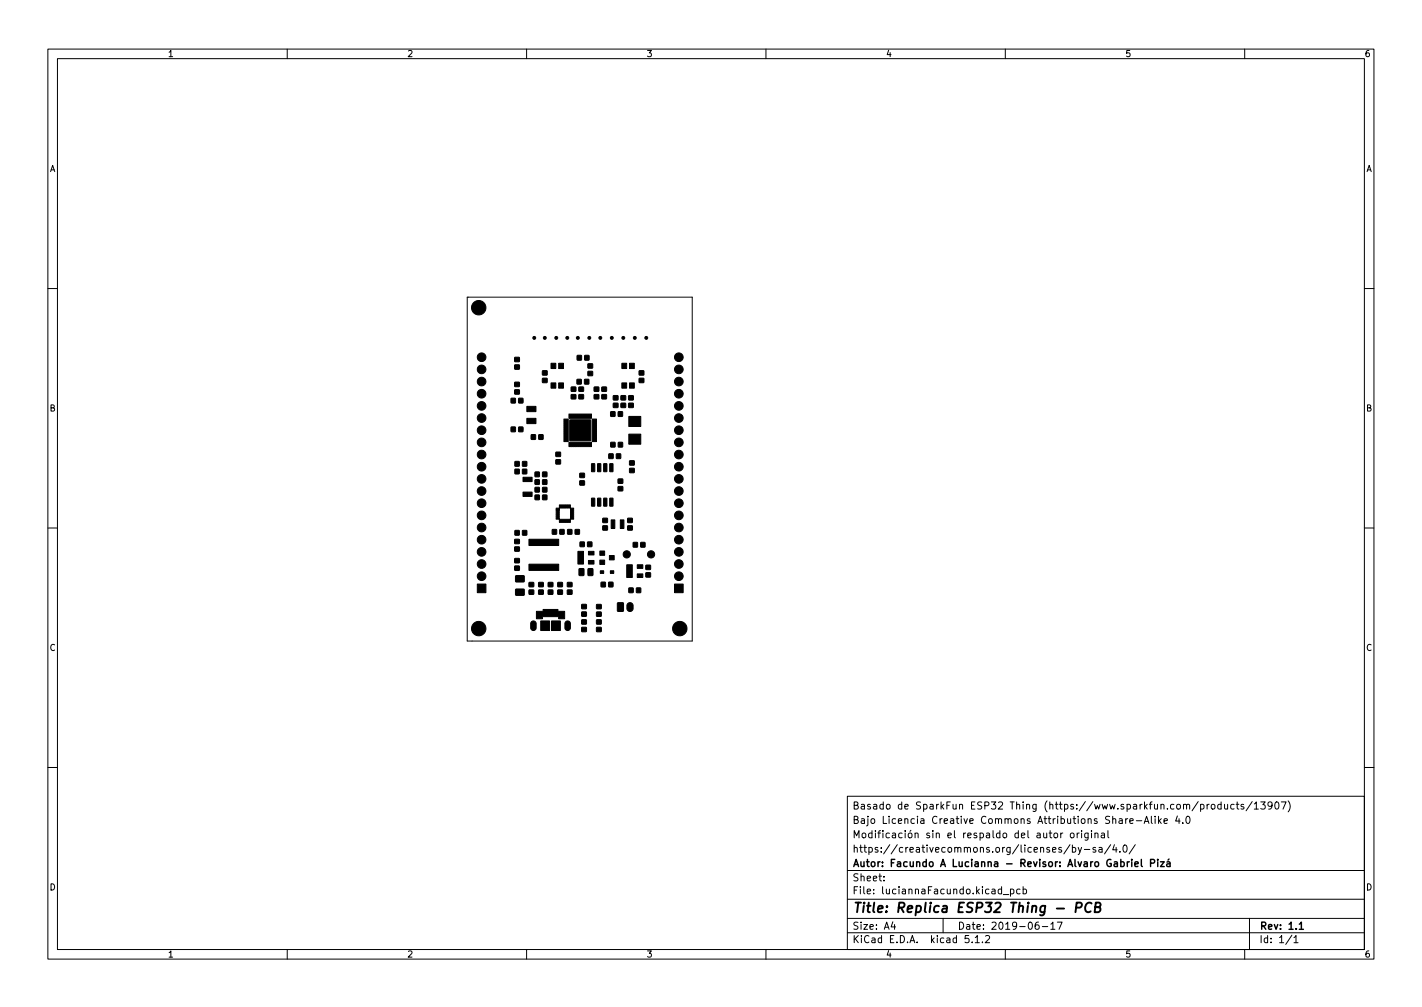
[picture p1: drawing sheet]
<svg xmlns="http://www.w3.org/2000/svg" width="297mm" height="210mm" viewBox="0 0 297 210" stroke-linecap="round" stroke-linejoin="round" font-family="sans-serif">
<defs><g id="words">
<text font-size="2.8" x="178" y="190.6">Title: Replica ESP32 Thing - PCB</text>
<g font-size="2.1">
<text x="178" y="172">Bajo Licencia Creative Commons Attributions Share-Alike 4.0</text>
<text x="178" y="169">Basado de SparkFun ESP32 Thing (https://www.sparkfun.com/products/13907)</text>
<text x="178" y="178">https://creativecommons.org/licenses/by-sa/4.0/</text>
<text x="178" y="175">Modificación sin el respaldo del autor original</text>
<text x="178" y="184">Sheet:</text>
<text x="178" y="181">Autor: Facundo A Lucianna - Revisor: Alvaro Gabriel Pizá</text>
<text x="178" y="186.7">File: luciannaFacundo.kicad_pcb</text>
<text x="178" y="196.9">KiCad E.D.A. kicad 5.1.2</text>
<text x="178" y="194.1">Size: A4</text>
<text x="200" y="194.1">Date: 2019-06-17</text>
<text x="263" y="194.1">Rev: 1.1</text>
<text x="263" y="196.9">Id: 1/1</text>
</g>
<g font-size="1.8">
<text x="35" y="11.9">1</text>
<text x="85" y="11.9">2</text>
<text x="135" y="11.9">3</text>
<text x="185" y="11.9">4</text>
<text x="235" y="11.9">5</text>
<text x="285" y="11.9">6</text>
<text x="10.3" y="35.9">A</text>
<text x="285.3" y="35.9">A</text>
<text x="10.3" y="85.9">B</text>
<text x="285.3" y="85.9">B</text>
<text x="10.3" y="135.9">C</text>
<text x="285.3" y="135.9">C</text>
<text x="10.3" y="185.9">D</text>
<text x="285.3" y="185.9">D</text>
<text x="35" y="199.9">1</text>
<text x="85" y="199.9">2</text>
<text x="135" y="199.9">3</text>
<text x="185" y="199.9">4</text>
<text x="235" y="199.9">5</text>
<text x="285" y="199.9">6</text>
</g>
</g></defs>
<g fill="none" stroke="#000" stroke-width=".21">
<path d="M10 10.2h277v190.1h-277zM12 12.2h273v186.1h-273zM60 10.2v2M110 10.2v2M160 10.2v2M210 10.2v2M260 10.2v2M10 60.2h2M97.6 62h47v71.8h-47zM285 60.2h2M10 110.2h2M285 110.2h2"/>
<path d="M10 160.2h2M177 166.3h108v32h-108zM220.3 174l.3-.1 .3 .3v.4l-.3 .3h-.3l-.2-.3zM221.6 173.9v1M222 173.9l-.4 .3M223.5 176.4l-1.3 1.9M223.7 174l.4-.1 .3 .3v.4l-.3 .3h-.4l-.1-.3zM224 177l.4-.1 .3 .3-.1 .7h-.6M224 176.4v1.5M225 173.9v1M225.2 176.9l.4 1M225.4 173.9l-.4 .3"/>
<path d="M225.9 176.9l-.5 1.4-.2 .1M225.9 173.4v.2M225.9 173.9v1M226.5 177.4h1.1M227.3 173.9v1.2l-.3 .3h-.4M227.3 174l-.4-.1-.3 .3 .1 .7h.6M228 173.4v.2M228 173.9v1M228.7 174.1l.2-.2 .4 .1 .1 .9M228.7 173.9v1M228.9 177l-.4-.1-.2 .2 .1 .3 .5 .1v.4h-.6M229.6 177h.5l.1 .9"/>
<path d="M230.1 174h.5l.1 .9M230.2 177.3l-.5 .1-.2 .2 .2 .3h.5M230.7 174.3l-.5 .1-.2 .2 .2 .3h.5M231.4 173.4v1.3l.2 .2M232 176.4l-1.3 1.9M232.8 176.4l-.4 1h1M233.1 176.9v1M233.9 177.8v.1M234.7 176.6l.2-.2a.8 .8 0 0 1 .6 .8 .8 .8 0 0 1-.6 .7l-.2-.1-.1-.4zM235.6 170.9l-.5 .3M236 171.4l.7-.1-.1-.3-.4-.1-.2 .2 .1 .8h.5M237.1 176.4l-1.2 1.9"/>
<path d="M237.4 171.4h1.1M239 171.9l.5-1.5 .5 1.5M239.1 171.5h.8M240.5 170.4v1.3l.2 .2M241.3 170.4v.2M241.3 170.9v1M242 170.4v1.5M242.1 171.4l.5 .5M242.6 170.9l-.6 .6M243.1 171.4l.8-.1-.1-.3-.4-.1-.3 .2 .1 .8h.6M245.9 170.4l-.3 1h.9M246.3 170.9v1"/>
<path d="M247.1 171.8v.1M247.9 170.6l.2-.2a.8 .8 0 0 1 .5 .8 .8 .8 0 0 1-.5 .7l-.2-.1-.2-.4zM252.1 167.9v1M252.6 167.9l-.5 .3M253.1 168l.4-.1 .3 .3v.4l-.3 .3h-.4l-.1-.3zM255.1 168l-.5-.1-.2 .3 .1 .7h.6M255.1 167.4v1.5M255.8 167.9l.1 1h.3l.2-.1M256.4 167.9v1M257.8 168l-.4-.1-.3 .3 .1 .7h.6M258.2 167.9h.6M258.4 167.4v1.3l.4 .2"/>
<path d="M259.8 168l-.4-.1-.2 .2 .1 .3 .5 .1v.4h-.6M261.6 167.4l-1.3 1.9M262 167.9l.4-.5v1.5M262 168.9h.9M263.4 167.4h.9l-.5 .6 .4 .1v.7l-.2 .1-.6-.1M265.7 168.1l-.3 .3h-.3l-.2-.3 .1-.6 .4-.1 .2 .2a.99 .99 0 0 1-.3 1.3h-.3M266.4 167.6l.2-.2a.8 .8 0 0 1 .6 .8 .8 .8 0 0 1-.6 .7l-.2-.1-.1-.4zM267.6 167.4h1l-.6 1.5M269.1 167.2a1.72 1.72 0 0 1 0 2.3M285 160.2h2M60 198.3v2M110 198.3v2"/>
<path d="M160 198.3v2M177 194.8h108M177 191.8h108M177 187.8h108M177 181.8h108M184.6 183.8v.1M184.6 183v.1M186.5 192.5l-.4 1h1M186.9 193v1M197 191.8v3M202.4 195.3h-.8v.7l.2-.1 .5 .1 .1 .2v.5l-.3 .1-.5-.1M203.1 196.7v.1"/>
<path d="M203.7 195.8l.4-.5v1.5M203.7 196.8h.9M205.2 196.7v.1M205.9 195.5l.5-.2 .3 .5-.9 1h.9M209.2 185.7l-.4-.1-.3 .3 .1 .7h.6M209.2 185.1v1.5M209.6 186.8h1.1M210 198.3v2M211.1 185.7l.4-.1 .3 .3-.2 .7h-.5M211.1 185.6v1.5M213.1 185.7l-.5-.1-.2 .3 .1 .7h.6M213.7 185.7l.4-.1 .3 .3-.1 .7h-.6"/>
<path d="M213.7 185.1v1.5M216.9 192.5l-.4 .1a1.01 1.01 0 0 0 0 1.4l.5-.1 .1-.5-.3-.3-.4 .1-.2 .2M217.7 193.5h1.2M219.5 193l.4-.5v1.5M219.5 194h.9M220.9 192.5h1l-.7 1.5M260 198.3v2M261 191.8v6.5M269.9 195.3l-1.3 1.9M270.3 195.8l.4-.5v1.5M270.3 196.8h.8"/>
</g>
<g fill="none" stroke="#000" stroke-width=".3">
<path d="M235.9 179.9l-.4 .3M236.4 179.4v.2M236.4 179.9v1M238.4 179.4v1.3l.2 .2M241.8 179.4v.2M241.8 179.9v1M242.4 179.9h.8l-.8 1h.8M244.2 179.4l-.2 .2M237.1 180.4l.7-.1-.1-.3-.4-.1-.2 .2v.8h.6M240.3 180.2l.8-.1 .1-.2-.1-.3-.8-.2v1.5M243.8 180h.5l.1 .9M244.4 180.3l-.5 .1-.2 .2 .2 .3h.5"/>
<path d="M271.4 193l.4-.5v1.5M271.4 194h.9"/>
</g>
<path d="M224.8 189.5h.7l.3-.2a.51 .51 0 0 0-.1-.8h-.8l-.2 2M228 188.7a.88 .88 0 0 0-1-.1 .88 .88 0 0 0-.3 1 .69 .69 0 0 0 .3 .8 .69 .69 0 0 0 .8-.1M228.8 189.4h.7l.3-.2 .1-.4-.1-.2-.9-.1-.2 2h.7l.3-.2a.53 .53 0 0 0 0-.8l-.2-.1" fill="none" stroke="#000" stroke-width=".4"/>
<g fill="#000" stroke="#000" stroke-width=".21">
<path d="M107.5 79.8h1v.9h-1zM107.5 76.2h1v.9h-1zM107.5 74.6h1v.9h-1zM113.3 79h1v.9h-1zM113.3 77.4h1v.9h-1zM115.1 75.8h1v1.1h-1zM116.7 75.8h1v1.1h-1zM120.5 79.2h.9v1h-.9zM120.6 74.2h.8v1h-.8zM122.1 79.2h.9v1h-.9zM122.2 74.2h.8v1h-.8zM122.8 77.6h1v.8h-1z"/>
<path d="M122.8 76h1v.8h-1zM129.9 75.8h1v1.1h-1zM131.5 75.8h1v1.1h-1zM133.5 79h1v.9h-1zM133.5 77.4h1v.9h-1zM106.8 89.2h.8v.9h-.8zM106.8 83.2h.8v.9h-.8zM107.6 98h.8v.9h-.8zM107.6 96.4h.8v.9h-.8zM107.5 81.4h1v.9h-1zM108.4 89.2h.8v.9h-.8zM108.4 83.2h.8v.9h-.8z"/>
<path d="M109.2 98h.8v.9h-.8zM109.2 96.4h.8v.9h-.8zM111 90.8h.8v.9h-.8zM110 87.3h2v1.1h-2zM110 84.8h2v1.1h-2zM111.8 98.6h.8v.9h-.8zM112.6 90.8h.8v.9h-.8zM113.4 98.6h.8v.9h-.8zM115.1 79.9h1v1.1h-1zM116.1 96h1v.9h-1zM116.1 94.4h1v.9h-1zM116.7 79.9h1v1.1h-1z"/>
<path d="M117.8 87.5h.9v4.7h-.9zM118.9 92.4l4.6-.1 .1 .9h-4.7zM118.9 86.5l4.6-.1 .1 .9h-4.7zM119.3 82.4h1v.9h-1zM119.3 80.8h1v.9h-1zM120.9 82.4h1v.9h-1zM120.9 80.8h1v.9h-1zM121.1 98.8h1v.9h-1zM119 87.7h4.4v4.3h-4.4zM123.6 96.8l.6 .1v1.6l-.6-.1zM123.7 87.5h.9v4.7h-.9zM124.1 82.4h1v.9h-1z"/>
<path d="M124.1 80.8h1v.9h-1zM124.8 96.8l.7 .1-.1 1.6-.6-.1zM125.7 82.4h1v.9h-1zM125.7 80.8h1v.9h-1zM126.1 96.8l.7 .1-.1 1.6-.6-.1zM127.4 96.8l.6 .1v1.6l-.6-.1zM127.2 94.8h.9v.9h-.9zM127.6 86h.8v.9h-.8zM127.6 92.4h.9v.9h-.9zM128.1 84.2h1v.9h-1zM128.1 82.6h1v.9h-1zM128.8 94.8h.8v.9h-.8z"/>
<path d="M129.2 86h.8v.9h-.8zM129.2 92.4h.8v.9h-.8zM129.1 100h1v.9h-1zM129.7 84.2h1v.9h-1zM129.7 82.6h1v.9h-1zM129.9 79.9h1v1.1h-1zM131.3 84.2h1v.9h-1zM131.3 82.6h1v.9h-1zM131.5 97.8h1v.9h-1zM131.5 96.2h1v.9h-1zM131.5 79.9h1v1.1h-1zM131.3 90.6h2.6v2.1h-2.6z"/>
<path d="M131.3 86.9h2.6v2.1h-2.6zM107.6 110.8h.8v.9h-.8zM107.5 118.2h1v.9h-1zM107.5 116.6h1v.9h-1zM107.5 114.2h1v.9h-1zM107.5 112.6h1v.9h-1zM109.2 110.8h.8v.9h-.8zM109.2 102.7h2v.9h-2zM109.2 99.6h2v.9h-2zM111.8 103.4h.8v.9h-.8zM111.8 101.8h.8v.9h-.8zM111.8 100.2h.8v.9h-.8z"/>
<path d="M113.4 103.4h.8v.9h-.8zM113.4 101.8h.8v.9h-.8zM113.4 100.2h.8v.9h-.8zM115.4 110.6h.8v.9h-.8zM110.5 117.8h6.2v1.3h-6.2zM110.5 112.6h6.2v1.3h-6.2zM116.2 106.1h.6l.1-.7h2.2l.1 .7h.6v2.3h-.6l-.1 .7h-2.2l-.1-.7h-.6v-2h.6l.1 2h2.1l.2-.3v-1.9l-2.2-.1-.2 .3h-.6zM117 110.6h.8v.9h-.8zM118.6 110.6h.8v.9h-.8zM120.2 110.6h.8v.9h-.8zM121 118.8h1l-.1 1.4-.9-.1zM120.7 115.1h1.2v2.7h-1.2z"/>
<path d="M121.2 113.2h.8v.9h-.8zM121.1 100.4h1v.9h-1zM122.8 113.2h.8v.9h-.8zM122.9 118.8h.9v1.4l-1-.1zM122.9 117h1.2v.8h-1.2zM122.9 115.1h1.2v.8h-1.2zM123.6 104l.6 .1v1.6l-.6-.1zM124.8 104l.7 .1-.1 1.6-.6-.1zM125.4 119.2h.7v.5h-.7zM125.3 116.9h1v.9h-1zM125.3 115h1v.9h-1zM126.1 104l.7 .1-.1 1.6-.6-.1z"/>
<path d="M125.9 109.8h1v.9h-1zM125.9 108.2h1v.9h-1zM127.4 104l.6 .1v1.6l-.6-.1zM127.5 119.2h.7v.5h-.7zM127.3 116h1v.9h-1zM127.7 108.5h.7v1.8h-.7zM129.1 101.6h1v.9h-1zM129.6 108.5h.7v1.8h-.7zM131.1 109.8h1v.9h-1zM131.1 108.2h1v.9h-1zM132.3 113.3h.8v.9h-.8zM133.1 117.9h1.2v.8h-1.2z"/>
<path d="M133.9 113.3h.8v.9h-.8zM134.9 119.6h1v.9h-1zM134.9 118h1v.9h-1zM99.7 121.9h1.8v1.8h-1.8zM107.7 123h1.7l.1 1.2-1.7 .1zM107.7 120.2h1.7l.1 1.2-1.7 .1zM110.5 123.2h1v.9h-1zM110.5 121.6h1v.9h-1zM111 129.8l.4-.2 .5 .3 .1 1.2a.58 .58 0 0 1-.6 .6 .58 .58 0 0 1-.6-.6l.1-1zM112.5 123.2h1v.9h-1zM112.5 121.6h1v.9h-1zM112.9 129.6h1.9v2h-1.9z"/>
<path d="M114.5 123.2h1v.9h-1zM114.5 121.6h1v.9h-1zM112.1 127.6h1.2l.1-.4h3.2l.1 .4h1.2v1.6h-1.2l-.1-.5h-3.2l-.1 .5h-1.2zM115.2 129.6h1.9v2h-1.9zM116.5 123.2h1v.9h-1zM116.5 121.6h1v.9h-1zM118.2 129.8l.4-.2 .5 .3 .1 1.2a.58 .58 0 0 1-.6 .6 .58 .58 0 0 1-.6-.6v-1zM118.5 123.2h1v.9h-1zM118.5 121.6h1v.9h-1zM121.5 131h1v.9h-1zM121.5 129.4h1v.9h-1zM121.5 127.8h1v.9h-1z"/>
<path d="M121.5 126.2h1v.9h-1zM124.6 131h1v.9h-1zM124.6 129.4h1v.9h-1zM124.6 127.8h1v.9h-1zM124.6 126.2h1v.9h-1zM125.6 121.6h.8v.9h-.8zM127.2 121.6h.8v.9h-.8zM129 125.9h1.2v1.7h-1.2zM131.1 126a.65 .65 0 0 1 .7-.1 .65 .65 0 0 1 .5 .5v.7a.65 .65 0 0 1-.7 .6 .65 .65 0 0 1-.7-.6l.1-.8zM130.9 117.9h1.2v2.7h-1.2zM131.4 122.8h.8v.9h-.8zM133 122.8h.8v.9h-.8z"/>
<path d="M133.1 119.8h1.2v.8h-1.2zM140.9 121.9h1.8v1.8h-1.8z"/>
<circle cx="100" cy="64.2" r="1.51"/>
<circle cx="100.6" cy="79.7" r=".9"/>
<circle cx="100.6" cy="74.6" r=".9"/>
<circle cx="100.6" cy="77.1" r=".9"/>
<circle cx="111.6" cy="70.5" r=".3"/>
<circle cx="113.8" cy="70.5" r=".3"/>
<circle cx="116.2" cy="70.5" r=".3"/>
<circle cx="118.5" cy="70.5" r=".3"/>
<circle cx="120.7" cy="70.5" r=".3"/>
<circle cx="123.1" cy="70.5" r=".3"/>
<circle cx="125.4" cy="70.5" r=".3"/>
<circle cx="127.8" cy="70.5" r=".3"/>
<circle cx="130.2" cy="70.5" r=".3"/>
<circle cx="132.6" cy="70.5" r=".3"/>
<circle cx="135" cy="70.5" r=".3"/>
<circle cx="141.8" cy="79.7" r=".9"/>
<circle cx="141.8" cy="74.6" r=".9"/>
<circle cx="141.8" cy="77.1" r=".9"/>
<circle cx="100.6" cy="89.8" r=".9"/>
<circle cx="100.6" cy="84.8" r=".9"/>
<circle cx="100.6" cy="100" r=".9"/>
<circle cx="100.6" cy="92.4" r=".9"/>
<circle cx="100.6" cy="94.9" r=".9"/>
<circle cx="100.6" cy="97.5" r=".9"/>
<circle cx="100.6" cy="82.2" r=".9"/>
<circle cx="100.6" cy="87.3" r=".9"/>
<circle cx="141.8" cy="89.8" r=".9"/>
<circle cx="141.8" cy="84.8" r=".9"/>
<circle cx="141.8" cy="97.5" r=".9"/>
<circle cx="141.8" cy="94.9" r=".9"/>
<circle cx="141.8" cy="100" r=".9"/>
<circle cx="141.8" cy="92.4" r=".9"/>
<circle cx="141.8" cy="82.2" r=".9"/>
<circle cx="141.8" cy="87.3" r=".9"/>
<circle cx="100.6" cy="102.5" r=".9"/>
<circle cx="100.6" cy="115.2" r=".9"/>
<circle cx="100.6" cy="110.1" r=".9"/>
<circle cx="100.6" cy="117.8" r=".9"/>
<circle cx="100.6" cy="112.7" r=".9"/>
<circle cx="100.6" cy="107.6" r=".9"/>
<circle cx="100.6" cy="105.1" r=".9"/>
<circle cx="130.9" cy="115.7" r=".75"/>
<circle cx="136" cy="115.7" r=".75"/>
<circle cx="141.8" cy="115.2" r=".9"/>
<circle cx="141.8" cy="102.5" r=".9"/>
<circle cx="141.8" cy="110.1" r=".9"/>
<circle cx="141.8" cy="107.6" r=".9"/>
<circle cx="141.8" cy="117.8" r=".9"/>
<circle cx="141.8" cy="112.7" r=".9"/>
<circle cx="141.8" cy="105.1" r=".9"/>
<circle cx="100" cy="131.2" r="1.51"/>
<circle cx="100.6" cy="120.3" r=".9"/>
<circle cx="141.8" cy="120.3" r=".9"/>
<circle cx="142" cy="131.2" r="1.51"/>
</g>
<use href="#words"/>
</svg>
